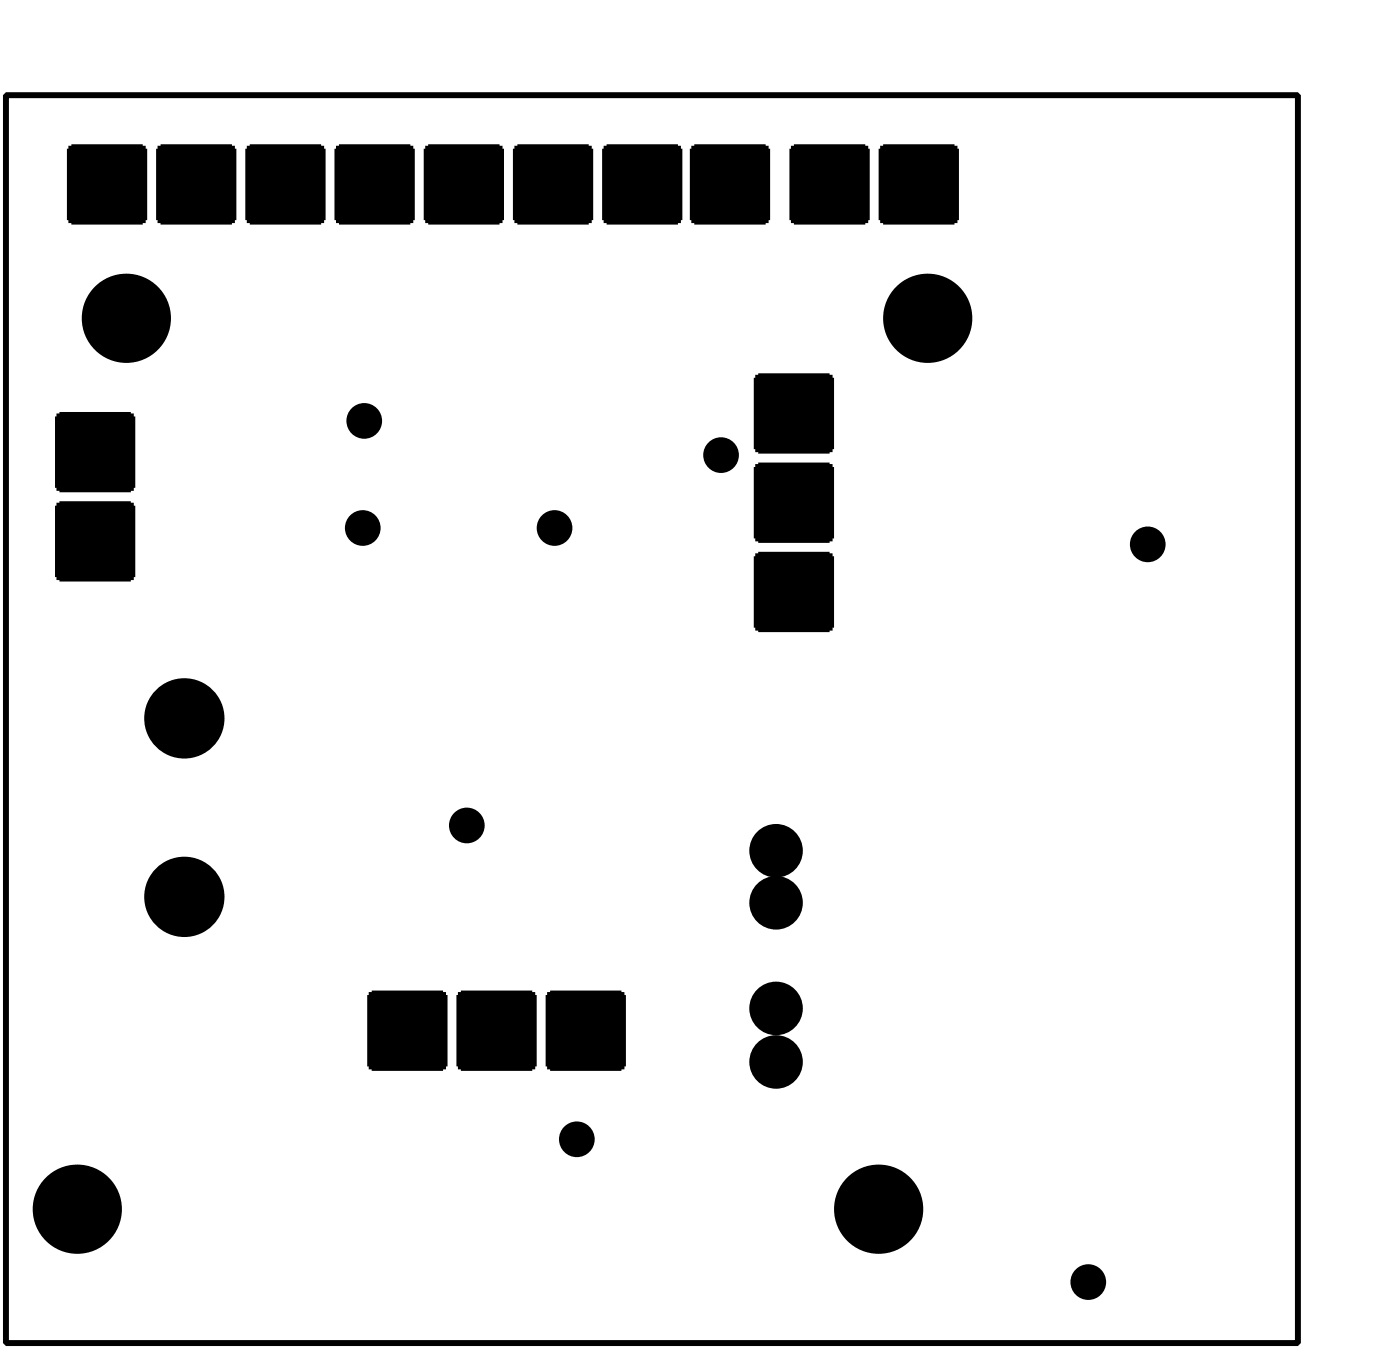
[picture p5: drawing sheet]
<svg xmlns="http://www.w3.org/2000/svg" width="40mm" height="38mm" viewBox="0 0 40 38" stroke-linecap="round" stroke-linejoin="round" font-family="sans-serif">
<g fill="#000">
<path d="M1.6 11.8h2.2v2.2h-2.2z" fill-rule="evenodd"/>
<path d="M1.6 14.3h2.2v2.2h-2.2z" fill-rule="evenodd"/>
<path d="M1.9 4.1h2.2v2.2h-2.2z" fill-rule="evenodd"/>
<path d="M4.5 4.1h2.2v2.2h-2.2z" fill-rule="evenodd"/>
<path d="M7 4.1h2.2v2.2h-2.2z" fill-rule="evenodd"/>
<path d="M9.6 4.1h2.2v2.2h-2.2z" fill-rule="evenodd"/>
<path d="M12.1 4.1h2.2v2.2h-2.2z" fill-rule="evenodd"/>
<path d="M14.6 4.1h2.2v2.2h-2.2z" fill-rule="evenodd"/>
<path d="M17.2 4.1h2.2v2.2h-2.2z" fill-rule="evenodd"/>
<path d="M19.7 4.1h2.2v2.2h-2.2z" fill-rule="evenodd"/>
<path d="M21.5 10.7h2.2v2.2h-2.2z" fill-rule="evenodd"/>
<path d="M21.5 13.2h2.2v2.2h-2.2z" fill-rule="evenodd"/>
<path d="M21.5 15.7h2.2v2.2h-2.2z" fill-rule="evenodd"/>
<path d="M22.5 4.1h2.2v2.2h-2.2z" fill-rule="evenodd"/>
<path d="M25.1 4.1h2.2v2.2h-2.2z" fill-rule="evenodd"/>
<path d="M10.5 28.2h2.2v2.2h-2.2z" fill-rule="evenodd"/>
<path d="M13 28.2h2.2v2.2h-2.2z" fill-rule="evenodd"/>
<path d="M15.6 28.2h2.2v2.2h-2.2z" fill-rule="evenodd"/>
<circle cx="3.6" cy="9.1" r="1.27"/>
<circle cx="10.3" cy="15" r=".51"/>
<circle cx="10.4" cy="12" r=".51"/>
<circle cx="15.8" cy="15" r=".51"/>
<circle cx="20.5" cy="13" r=".51"/>
<circle cx="26.4" cy="9.1" r="1.27"/>
<circle cx="32.7" cy="15.5" r=".51"/>
<circle cx="2.2" cy="34.4" r="1.27"/>
<circle cx="5.2" cy="25.5" r="1.14"/>
<circle cx="5.2" cy="20.4" r="1.14"/>
<circle cx="13.3" cy="23.5" r=".51"/>
<circle cx="16.4" cy="32.4" r=".51"/>
<circle cx="22.1" cy="25.7" r=".76"/>
<circle cx="22.1" cy="24.2" r=".76"/>
<circle cx="22.1" cy="30.2" r=".76"/>
<circle cx="22.1" cy="28.7" r=".76"/>
<circle cx="25" cy="34.4" r="1.27"/>
<circle cx="31" cy="36.5" r=".51"/>
</g>
<path d="M.2 2.7h36.8v35.5h-36.8z" fill="none" stroke="#000" stroke-width=".17"/>
</svg>
